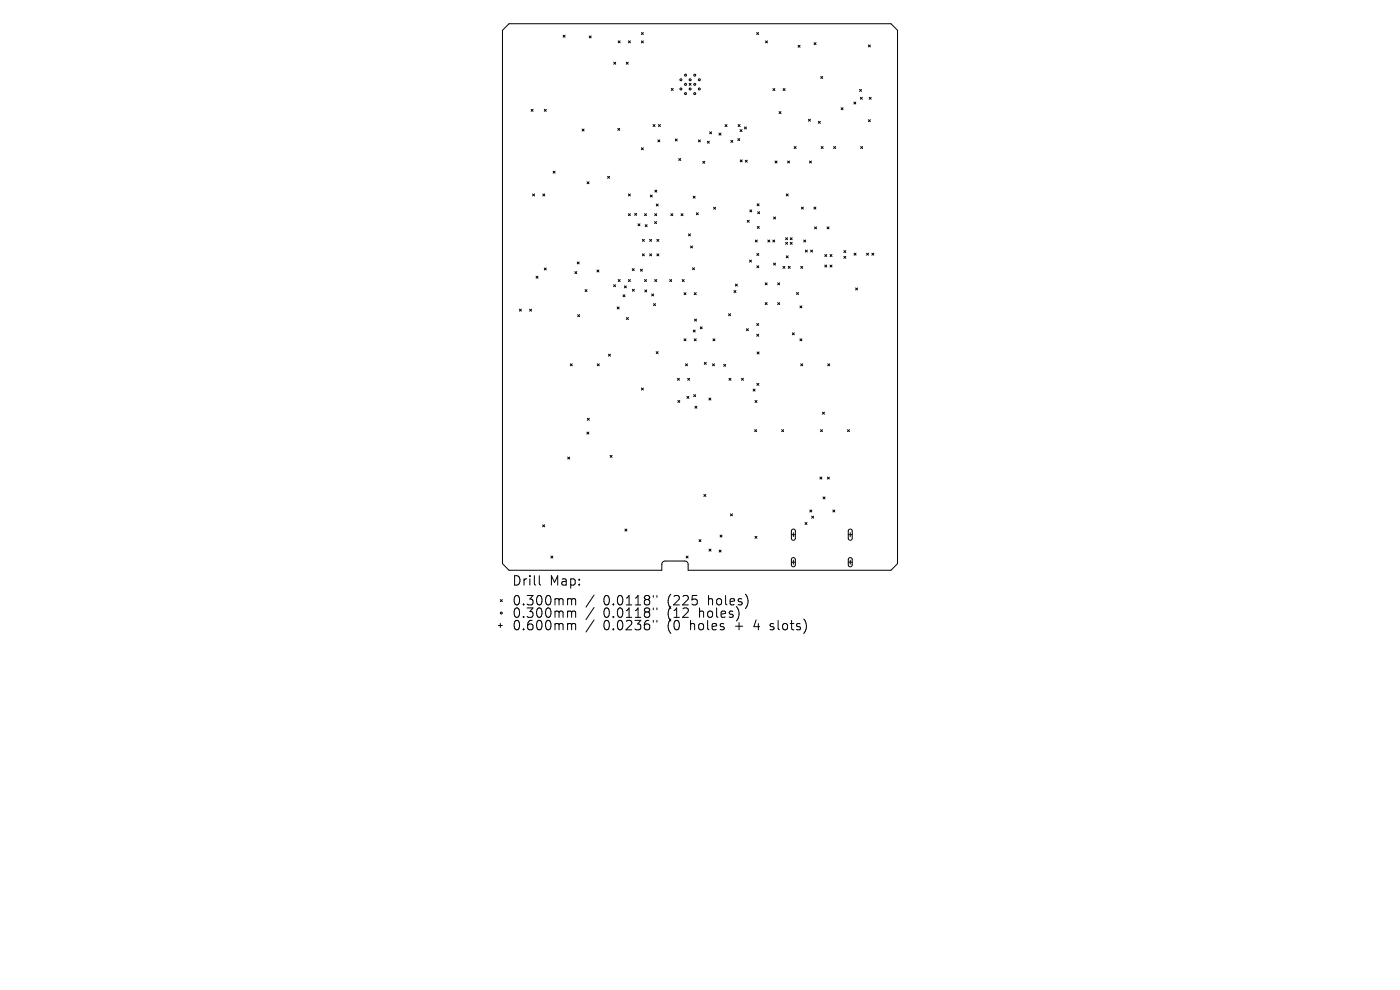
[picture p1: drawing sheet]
<svg xmlns="http://www.w3.org/2000/svg" width="297mm" height="210mm" viewBox="0 0 297 210" stroke-linecap="round" stroke-linejoin="round" font-family="sans-serif">
<defs><g id="words">
<g font-size="2.8">
<text x="108.6" y="124.5">Drill</text>
<text x="116.6" y="124.5">Map:</text>
<text x="108.6" y="128.7">0.300mm</text>
<text x="108.6" y="131.3">0.300mm</text>
<text x="128" y="128.7">0.0118&quot;</text>
<text x="128" y="131.3">0.0118&quot;</text>
<text x="141.7" y="128.7">(225</text>
<text x="141.7" y="131.3">(12</text>
<text x="148.6" y="131.3">holes)</text>
<text x="150.5" y="128.7">holes)</text>
<text x="108.6" y="134">0.600mm</text>
<text x="128" y="134">0.0236&quot;</text>
<text x="141.7" y="134">(0</text>
<text x="146.7" y="134">holes</text>
<text x="156.4" y="134">+</text>
<text x="160.6" y="134">4</text>
<text x="164.2" y="134">slots)</text>
</g>
</g></defs>
<g fill="none" stroke="#000" stroke-width=".21">
<path d="M108 5h81l1.4 1.4v113.2l-1.4 1.4h-43v-1.3a.7 .7 0 0 0-.7-.7h-4.2a.7 .7 0 0 0-.7 .7v1.3h-32.4l-1.4-1.4v-113.2zM119.5 7.5l.4 .4M119.9 7.5l-.4 .4M125 7.6l.4 .4M125.4 7.6l-.4 .4M130.2 13.2l.4 .4M130.6 13.2l-.4 .4M131.1 8.7l.5 .4M131.6 8.7l-.5 .4M132.9 13.2l.4 .4M133.3 13.2l-.4 .4M133.3 8.7l.4 .4"/>
<path d="M133.7 8.7l-.4 .4M136.1 6.9l.4 .4M136.1 8.7l.4 .4M136.5 6.9l-.4 .4M136.5 8.7l-.4 .4M142.4 18.8l.4 .4M142.8 18.8l-.4 .4M146.2 17.7l.4 .4M146.6 17.7l-.4 .4M160.5 6.9l.4 .4M160.9 6.9l-.4 .4M162.4 8.7l.4 .4"/>
<path d="M162.8 8.7l-.4 .4M164 18.8l.4 .4M164.4 18.8l-.4 .4M166.1 18.8l.5 .4M166.6 18.8l-.5 .4M169.3 9.6l.4 .4M169.7 9.6l-.4 .4M172.7 9.1l.4 .4M173.1 9.1l-.4 .4M174.1 16.2l.4 .4M174.5 16.2l-.4 .4M182.3 19l.5 .4"/>
<path d="M182.8 19l-.5 .4M184.2 9.5l.4 .5M184.6 9.5l-.4 .5M112.7 23.2l.4 .4M113.1 23.2l-.4 .4M115.5 23.2l.4 .4M115.9 23.2l-.4 .4M117.3 36.3l.5 .4M117.8 36.3l-.5 .4M123.5 27.4l.4 .4M123.9 27.4l-.4 .4M124.5 38.6l.5 .4"/>
<path d="M125 38.6l-.5 .4M128.9 37.4l.4 .4M129.3 37.4l-.4 .4M131.1 27.2l.4 .5M131.5 27.2l-.4 .5M136.1 31.3l.4 .5M136.5 31.3l-.4 .5M138.5 26.4l.5 .4M139 26.4l-.5 .4M139.6 29.7l.4 .4M139.7 26.4l.4 .4M140 29.7l-.4 .4"/>
<path d="M140.1 26.4l-.4 .4M143.3 29.5l.4 .4M143.7 29.5l-.4 .4M144 33.6l.4 .4M144.4 33.6l-.4 .4M148.2 29.7l.4 .4M148.6 29.7l-.4 .4M149.1 34.2l.4 .4M149.5 34.2l-.4 .4M150.1 30l.4 .4M150.5 30l-.4 .4M150.5 28l.5 .4"/>
<path d="M151 28l-.5 .4M152.5 28.2l.5 .5M153 28.2l-.5 .5M153.8 26.4l.4 .5M154.2 26.4l-.4 .5M155 29.8l.5 .4M155.5 29.8l-.5 .4M156.5 29.4l.4 .4M156.6 26.4l.4 .4M156.9 29.4l-.4 .4M157 27.5l.4 .4M157 26.4l-.4 .4"/>
<path d="M157 33.9l.5 .4M157.4 27.5l-.4 .4M157.5 33.9l-.5 .4M157.9 26.9l.5 .5M158.1 34l.4 .4M158.4 26.9l-.5 .5M158.5 34l-.4 .4M164.4 34.2l.4 .4M164.8 34.2l-.4 .4M165.3 23.7l.4 .4M165.7 23.7l-.4 .4M167.1 34.2l.4 .4"/>
<path d="M167.5 34.2l-.4 .4M168.5 31.1l.4 .4M168.9 31.1l-.4 .4M171.5 25.3l.4 .4M171.7 34.2l.4 .4M171.9 25.3l-.4 .4M172.1 34.2l-.4 .4M173.6 25.7l.4 .5M174 25.7l-.4 .5M174.2 31.1l.4 .4M174.6 31.1l-.4 .4M176.9 31.1l.4 .4"/>
<path d="M177.3 31.1l-.4 .4M178.4 22.9l.5 .4M178.9 22.9l-.5 .4M181.1 21.7l.5 .4M181.6 21.7l-.5 .4M182.5 20.6l.4 .5M182.6 31.1l.4 .4M182.9 20.6l-.4 .5M183 31.1l-.4 .4M184.2 25.4l.4 .4M184.4 20.6l.4 .5M184.6 25.4l-.4 .4"/>
<path d="M184.8 20.6l-.4 .5M113 41.1l.4 .5M113.4 41.1l-.4 .5M113.7 58.6l.4 .4M114.1 58.6l-.4 .4M115.2 41.1l.4 .5M115.5 56.9l.4 .4M115.6 41.1l-.4 .5M115.9 56.9l-.4 .4M121.9 57.6l.5 .4M122.4 57.6l-.5 .4M122.5 55.6l.4 .4"/>
<path d="M122.9 55.6l-.4 .4M126.6 57.3l.5 .4M127.1 57.3l-.5 .4M131.1 59.3l.5 .4M131.6 59.3l-.5 .4M133.3 41.1l.4 .5M133.3 45.3l.4 .5M133.3 59.3l.4 .4M133.7 41.1l-.4 .5M133.7 45.3l-.4 .5M133.7 59.3l-.4 .4M134.1 57l.4 .4"/>
<path d="M134.5 57l-.4 .4M134.6 45.3l.5 .4M135.1 45.3l-.5 .4M135.3 47.5l.5 .4M135.8 47.5l-.5 .4M135.9 57.1l.4 .4M136.3 50.8l.4 .4M136.3 53.9l.4 .4M136.3 57.1l-.4 .4M136.7 50.8l-.4 .4M136.7 53.9l-.4 .4M136.7 45.3l.5 .5"/>
<path d="M136.7 59.3l.5 .4M136.9 47.7l.4 .4M137.2 45.3l-.5 .5M137.2 59.3l-.5 .4M137.3 47.7l-.4 .4M137.8 50.8l.4 .4M137.8 53.9l.4 .4M138 41.4l.4 .4M138.2 50.8l-.4 .4M138.2 53.9l-.4 .4M138.4 41.4l-.4 .4M138.9 47l.4 .4"/>
<path d="M138.9 45.3l.4 .5M138.9 59.3l.4 .4M138.9 40.3l.4 .5M139.2 43.3l.4 .4M139.3 47l-.4 .4M139.3 59.3l-.4 .4M139.3 45.3l-.4 .5M139.3 40.3l-.4 .5M139.4 53.9l.4 .4M139.4 50.8l.4 .4M139.6 43.3l-.4 .4M139.8 50.8l-.4 .4"/>
<path d="M139.8 53.9l-.4 .4M142.1 59.3l.4 .4M142.3 45.3l.4 .5M142.5 59.3l-.4 .4M142.7 45.3l-.4 .5M144.5 45.3l.4 .5M144.7 59.3l.4 .4M144.9 45.3l-.4 .5M145.1 59.3l-.4 .4M146.1 49.6l.4 .4M146.5 49.6l-.4 .4M146.5 52.2l.4 .4"/>
<path d="M146.9 56.8l.4 .4M146.9 52.2l-.4 .4M147.1 41.6l.4 .4M147.3 56.8l-.4 .4M147.5 41.6l-.4 .4M147.7 45.1l.4 .5M148.1 45.1l-.4 .5M151.4 44l.4 .4M151.8 44l-.4 .4M158.5 46.7l.4 .4M158.9 46.7l-.4 .4M159 55.2l.4 .4"/>
<path d="M159.1 44.5l.4 .4M159.4 55.2l-.4 .4M159.5 44.5l-.4 .4M160.2 50.9l.5 .4M160.6 53.8l.4 .4M160.6 56.4l.4 .4M160.6 43.2l.4 .5M160.7 50.9l-.5 .4M160.7 48l.4 .5M160.7 44.9l.5 .4M161 53.8l-.4 .4M161 56.4l-.4 .4"/>
<path d="M161 43.2l-.4 .5M161.1 48l-.4 .5M161.2 44.9l-.5 .4M162.3 60l.4 .4M162.7 60l-.4 .4M162.9 50.9l.4 .4M163.3 50.9l-.4 .4M163.9 50.9l.5 .4M164.1 46l.4 .5M164.1 55.8l.4 .4M164.4 50.9l-.5 .4M164.5 46l-.4 .5"/>
<path d="M164.5 55.8l-.4 .4M165 60l.4 .4M165.4 60l-.4 .4M166.1 56.5l.4 .4M166.5 56.5l-.4 .4M166.7 50.4l.4 .5M166.7 51.4l.4 .4M166.8 41.1l.4 .5M166.8 54.3l.4 .4M167.1 50.4l-.4 .5M167.1 51.4l-.4 .4M167.2 41.1l-.4 .5"/>
<path d="M167.2 54.3l-.4 .4M167.2 56.5l.4 .4M167.6 51.4l.5 .4M167.6 56.5l-.4 .4M167.6 50.4l.5 .5M168.1 50.4l-.5 .5M168.1 51.4l-.5 .4M169.9 56.5l.4 .4M170 43.9l.4 .5M170.3 56.5l-.4 .4M170.4 43.9l-.4 .5M170.5 50.9l.4 .4"/>
<path d="M170.8 53l.5 .5M170.9 50.9l-.4 .4M171.3 53l-.5 .5M172 53l.4 .5M172.4 53l-.4 .5M172.7 43.9l.4 .5M172.8 48.1l.4 .4M173.1 43.9l-.4 .5M173.2 48.1l-.4 .4M175 54l.4 .4M175 56.2l.4 .4M175.4 54l-.4 .4"/>
<path d="M175.4 56.2l-.4 .4M175.5 48.1l.4 .4M175.9 48.1l-.4 .4M176.1 54l.4 .4M176.1 56.2l.4 .4M176.5 54l-.4 .4M176.5 56.2l-.4 .4M179 53.2l.4 .4M179 54.4l.4 .4M179.4 53.2l-.4 .4M179.4 54.4l-.4 .4M181.2 53.7l.4 .4"/>
<path d="M181.6 53.7l-.4 .4M183.8 53.7l.5 .4M184.3 53.7l-.5 .4M185 53.7l.4 .4M185.4 53.7l-.4 .4M110.2 65.6l.4 .4M110.6 65.6l-.4 .4M112.4 65.6l.4 .4M112.8 65.6l-.4 .4M121 77.2l.4 .4M121.4 77.2l-.4 .4M122.5 66.8l.5 .4"/>
<path d="M123 66.8l-.5 .4M124.1 61.4l.4 .5M124.5 61.4l-.4 .5M126.7 77.2l.4 .4M127.1 77.2l-.4 .4M129.1 75.1l.4 .4M129.5 75.1l-.4 .4M130.2 60.4l.4 .4M130.6 60.4l-.4 .4M130.9 65.1l.5 .4M131.4 65.1l-.5 .4M132.2 62.5l.4 .5"/>
<path d="M132.5 60.7l.4 .4M132.6 62.5l-.4 .5M132.9 60.7l-.4 .4M132.9 67.4l.4 .4M133.3 67.4l-.4 .4M134.2 61.4l.4 .4M134.6 61.4l-.4 .4M136.8 61.5l.4 .4M137.2 61.5l-.4 .4M138.2 62.4l.5 .4M138.6 64.4l.5 .4M138.7 62.4l-.5 .4"/>
<path d="M139.1 64.4l-.5 .4M139.2 74.6l.4 .4M139.6 74.6l-.4 .4M145.1 62.1l.4 .4M145.1 71.9l.4 .4M145.4 77.2l.4 .4M145.5 62.1l-.4 .4M145.5 71.9l-.4 .4M145.8 77.2l-.4 .4M147.1 70l.4 .4M147.3 62.1l.4 .4M147.3 71.9l.4 .4"/>
<path d="M147.3 67.7l.5 .4M147.5 70l-.4 .4M147.7 62.1l-.4 .4M147.7 71.9l-.4 .4M147.8 67.7l-.5 .4M148.5 69.3l.5 .5M149 69.3l-.5 .5M149.4 76.9l.4 .4M149.8 76.9l-.4 .4M151.2 77.2l.4 .4M151.2 71.9l.5 .4M151.6 77.2l-.4 .4"/>
<path d="M151.7 71.9l-.5 .4M153.5 77.3l.4 .4M153.9 77.3l-.4 .4M154.6 66.6l.4 .4M155 66.6l-.4 .4M155.7 61.6l.4 .5M156 60.3l.4 .4M156.1 61.6l-.4 .5M156.4 60.3l-.4 .4M158.3 69.7l.5 .4M158.8 69.7l-.5 .4M160.5 68.6l.5 .4"/>
<path d="M160.5 70.9l.5 .4M160.6 74.7l.4 .4M161 68.6l-.5 .4M161 70.9l-.5 .4M161 74.7l-.4 .4M162.3 64.2l.4 .4M162.7 64.2l-.4 .4M165 64.2l.4 .4M165.4 64.2l-.4 .4M168.1 70.6l.4 .4M168.5 70.6l-.4 .4M169 62l.4 .5"/>
<path d="M169.4 62l-.4 .5M169.7 64.9l.4 .4M169.7 71.9l.4 .4M169.9 77.2l.4 .4M170.1 64.9l-.4 .4M170.1 71.9l-.4 .4M170.3 77.2l-.4 .4M175.6 77.2l.4 .4M176 77.2l-.4 .4M181.5 61.1l.4 .4M181.9 61.1l-.4 .4M120.4 97l.5 .4"/>
<path d="M120.9 97l-.5 .4M124.5 91.7l.4 .4M124.6 88.7l.4 .4M124.9 91.7l-.4 .4M125 88.7l-.4 .4M129.4 96.6l.5 .4M129.9 96.6l-.5 .4M136.1 82.3l.4 .4M136.5 82.3l-.4 .4M143.7 80.3l.4 .4M143.8 85l.4 .4M144.1 80.3l-.4 .4"/>
<path d="M144.2 85l-.4 .4M145.7 84.1l.4 .4M145.9 80.3l.4 .4M146.1 84.1l-.4 .4M146.3 80.3l-.4 .4M147.2 83.7l.4 .4M147.4 86.2l.5 .4M147.6 83.7l-.4 .4M147.9 86.2l-.5 .4M150.4 84.4l.4 .5M150.8 84.4l-.4 .5M154.6 80.3l.5 .4"/>
<path d="M155.1 80.3l-.5 .4M157.3 80.3l.4 .4M157.7 80.3l-.4 .4M159.8 82.5l.4 .5M160.1 91.1l.4 .5M160.2 85l.4 .4M160.2 82.5l-.4 .5M160.5 91.1l-.4 .5M160.6 81.3l.4 .5M160.6 85l-.4 .4M161 81.3l-.4 .5M165.8 91.1l.4 .5"/>
<path d="M166.2 91.1l-.4 .5M174.1 91.1l.4 .5M174.5 91.1l-.4 .5M174.5 87.4l.4 .5M174.9 87.4l-.4 .5M179.8 91.1l.4 .5M180.2 91.1l-.4 .5M115.1 111.3l.4 .5M115.5 111.3l-.4 .5M116.9 118l.4 .4M117.3 118l-.4 .4M132.6 112.2l.4 .5"/>
<path d="M133 112.2l-.4 .5M145.6 118l.4 .4M146 118l-.4 .4M148.3 114.5l.4 .4M148.7 114.5l-.4 .4M149.3 104.9l.4 .4M149.7 104.9l-.4 .4M150.4 116.5l.4 .4M150.8 116.5l-.4 .4M152.6 116.7l.4 .4M152.8 113.5l.4 .4M153 116.7l-.4 .4"/>
<path d="M153.2 113.5l-.4 .4M155 109l.4 .4M155.4 109l-.4 .4M160.2 113.8l.4 .4M160.6 113.8l-.4 .4M167.9 113.4h.8M167.9 119.3h.8M168 112.4l.5-.1 .2 .3v1.7l-.3 .3-.3-.1-.2-.2zM168 118.4l.5-.1 .2 .3v1.3l-.3 .3h-.3l-.2-.3zM168.3 113v.8M168.3 118.8v.9M170.8 110.8l.4 .5"/>
<path d="M171.2 110.8l-.4 .5M171.8 108.2l.4 .4M172.2 109.5l.4 .4M172.2 108.2l-.4 .4M172.6 109.5l-.4 .4M173.9 101.2l.5 .4M174.4 101.2l-.5 .4M174.6 105.4l.4 .4M175 105.4l-.4 .4M175.5 101.2l.4 .4M175.9 101.2l-.4 .4M176.7 108.2l.4 .4"/>
<path d="M177.1 108.2l-.4 .4M180 113.4h.8M180 119.3h.8M180.1 112.4l.4-.1 .3 .3v1.7l-.4 .3-.3-.1-.1-.2zM180.1 118.4l.4-.1 .3 .3v1.3l-.4 .3h-.3l-.1-.3zM180.4 113v.8M180.4 118.8v.9M105.7 132.7h.9M106.1 127.2l.5 .4M106.1 132.3v.8M106.6 127.2l-.5 .4M114.4 122.1v1.7l.3 .3"/>
<path d="M120.7 127h.3l.3 .3M120.7 129.6h.3l.3 .3M120.7 132.3h.3l.3 .3M121.3 127.3l.3-.3 .4 .1 .1 1.2M121.3 127.3v1M121.3 129.9v1.1M121.3 132.6v1M121.3 129.9l.3-.3 .4 .1 .1 1.3M121.3 132.6l.3-.3 .4 .1 .1 1.2M126 126.2l-1.7 2.6M126 128.9l-1.7 2.5M126 131.5l-1.7 2.6"/>
<path d="M138.6 126.3v.4M138.6 129v.3M138.6 131.6v.4M139.4 126.3v.4M139.4 129v.3M139.4 131.6v.4M163.4 133.5l.2 .1M163.5 132.4v.4"/>
<circle cx="144.5" cy="16.9" r=".21"/>
<circle cx="144.5" cy="18.9" r=".21"/>
<circle cx="145.4" cy="15.9" r=".21"/>
<circle cx="145.4" cy="19.9" r=".21"/>
<circle cx="145.4" cy="17.9" r=".21"/>
<circle cx="146.4" cy="16.9" r=".21"/>
<circle cx="146.4" cy="18.9" r=".21"/>
<circle cx="147.4" cy="15.9" r=".21"/>
<circle cx="147.4" cy="19.9" r=".21"/>
<circle cx="147.4" cy="17.9" r=".21"/>
<circle cx="148.4" cy="16.9" r=".21"/>
<circle cx="148.4" cy="18.9" r=".21"/>
<circle cx="106.4" cy="130" r=".21"/>
</g>
<use href="#words"/>
</svg>
